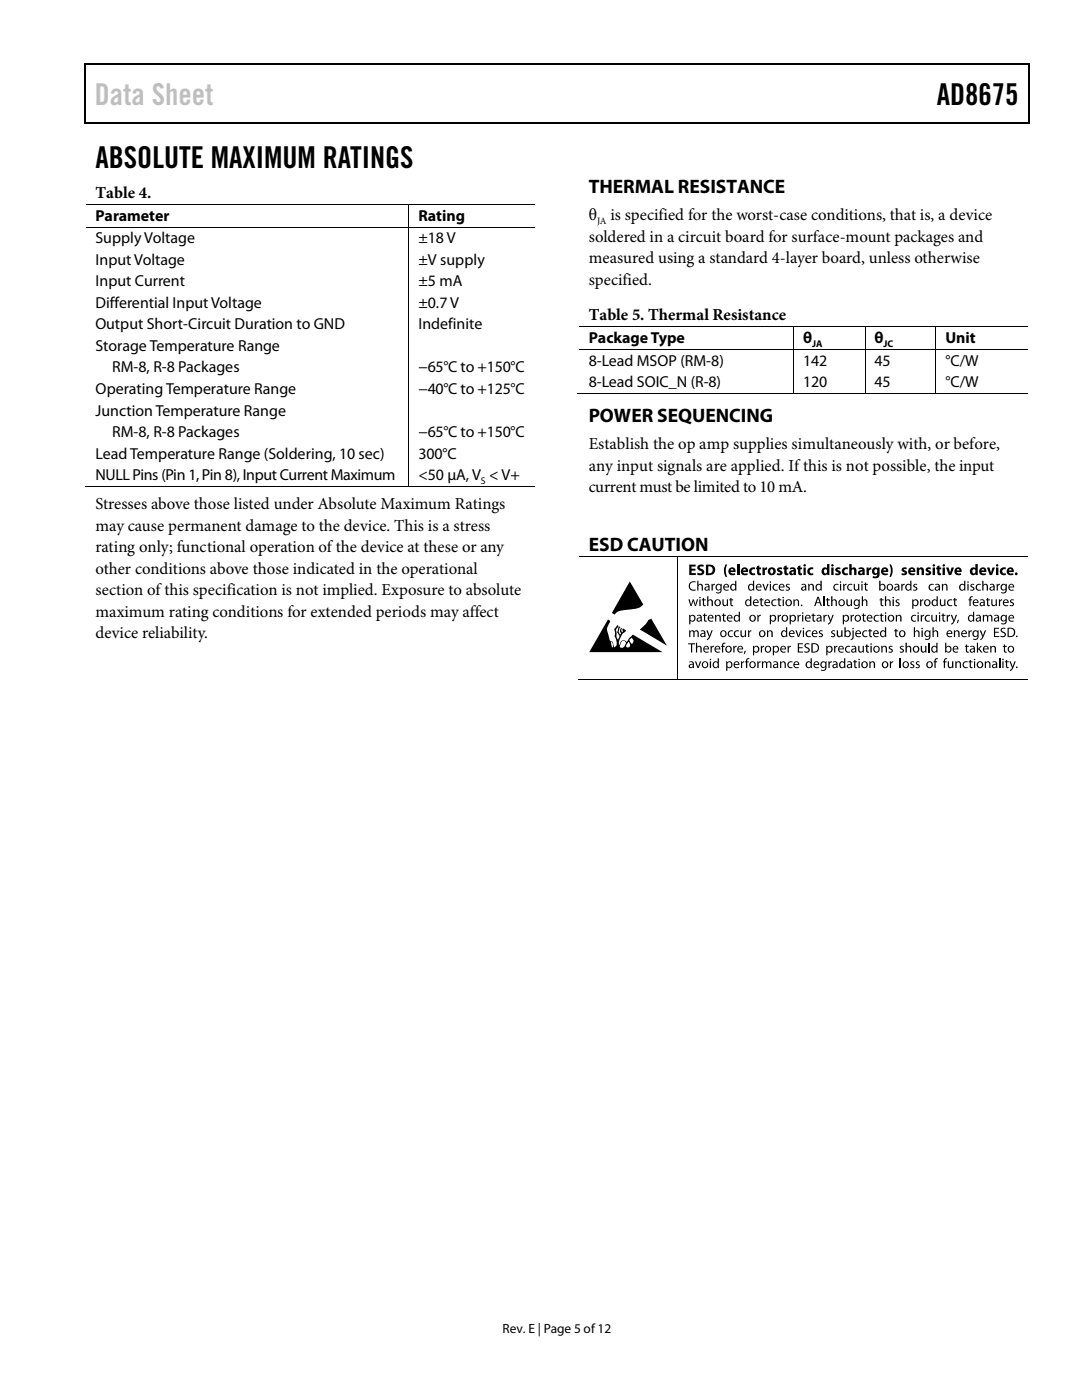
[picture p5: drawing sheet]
<svg xmlns="http://www.w3.org/2000/svg" width="216mm" height="279mm" viewBox="0 0 216 279" stroke-linecap="round" stroke-linejoin="round" font-family="sans-serif">
<defs><g id="words">
<text font-size="6" fill="#c1c1c1" x="18.9" y="20.9">Data Sheet</text>
<g font-size="6">
<text x="186.9" y="20.9">AD8675</text>
<text x="19" y="33.6">ABSOLUTE MAXIMUM RATINGS</text>
</g>
<g font-size="3.9">
<text x="117.5" y="38.5">THERMAL RESISTANCE</text>
<text x="117.5" y="84.2">POWER SEQUENCING</text>
<text x="117.5" y="110">ESD CAUTION</text>
</g>
<g font-size="3.3">
<text x="19" y="39.5">Table 4.</text>
<text x="117.5" y="44">θ</text>
<text x="121.8" y="44">is specified for the worst-case conditions, that is, a device</text>
<text x="117.5" y="48.3">soldered in a circuit board for surface-mount packages and</text>
<text x="117.5" y="52.6">measured using a standard 4-layer board, unless otherwise</text>
<text x="117.5" y="56.8">specified.</text>
<text x="117.5" y="63.9">Table 5. Thermal Resistance</text>
<text x="117.5" y="89.7">Establish the op amp supplies simultaneously with, or before,</text>
<text x="117.5" y="93.9">any input signals are applied. If this is not possible, the input</text>
<text x="19" y="101.6">Stresses above those listed under Absolute Maximum Ratings</text>
<text x="117.5" y="98.2">current must be limited to 10 mA.</text>
<text x="19" y="106">may cause permanent damage to the device. This is a stress</text>
<text x="19" y="110.2">rating only; functional operation of the device at these or any</text>
<text x="19" y="114.5">other conditions above those indicated in the operational</text>
<text x="19" y="118.8">section of this specification is not implied. Exposure to absolute</text>
<text x="19" y="123.1">maximum rating conditions for extended periods may affect</text>
<text x="19" y="127.3">device reliability.</text>
</g>
<g font-size="3.2">
<text x="19" y="44.1">Parameter</text>
<text x="83.5" y="44.1">Rating</text>
<text x="19" y="48.6">Supply Voltage</text>
<text x="19" y="52.9">Input Voltage</text>
<text x="83.5" y="48.6">±18 V</text>
<text x="83.5" y="52.9">±V supply</text>
<text x="19" y="57.2">Input Current</text>
<text x="83.5" y="57.2">±5 mA</text>
<text x="19" y="61.5">Differential Input Voltage</text>
<text x="19" y="65.7">Output Short-Circuit Duration to GND</text>
<text x="83.5" y="61.5">±0.7 V</text>
<text x="83.5" y="65.7">Indefinite</text>
<text x="19" y="70.1">Storage Temperature Range</text>
<text x="117.5" y="68.5">Package Type</text>
<text x="160.2" y="68.5">θ</text>
<text x="174.5" y="68.5">θ</text>
<text x="188.6" y="68.5">Unit</text>
<text x="22.4" y="74.3">RM-8, R-8 Packages</text>
<text x="83.5" y="74.3">−65°C to +150°C</text>
<text x="117.5" y="73">8-Lead MSOP (RM-8)</text>
<text x="117.5" y="77.3">8-Lead SOIC_N (R-8)</text>
<text x="160.2" y="77.3">120</text>
<text x="160.2" y="73">142</text>
<text x="174.5" y="77.3">45</text>
<text x="174.5" y="73">45</text>
<text x="188.6" y="77.3">°C/W</text>
<text x="188.6" y="73">°C/W</text>
<text x="19" y="78.7">Operating Temperature Range</text>
<text x="19" y="82.9">Junction Temperature Range</text>
<text x="83.5" y="78.7">−40°C to +125°C</text>
<text x="22.4" y="87.2">RM-8, R-8 Packages</text>
<text x="83.5" y="87.2">−65°C to +150°C</text>
<text x="19" y="91.5">Lead Temperature Range (Soldering, 10 sec)</text>
<text x="19" y="95.8">NULLPins (Pin 1, Pin 8),Input Current Maximum</text>
<text x="83.5" y="91.5">300°C</text>
<text x="83.5" y="95.8">&lt;50 µA, V &lt; V+</text>
</g>
<text font-size="2.7" x="100.3" y="266">Rev. E | Page 5 of12</text>
<g font-size="1.9">
<text x="119.1" y="44.7">JA</text>
<text x="162.1" y="69.2">JA</text>
<text x="176.3" y="69.2">JC</text>
<text x="96" y="96.6">S</text>
</g>
</g></defs>
<g fill="#000">
<path d="M16.9 12.7h.2v1h-.2zM16.9 12.7h.2v.3h-.2zM82.5 12.7h.3v.3h-.3zM205.1 12.7h.3v1h-.3zM205.1 12.7h.3v.3h-.3zM16.9 24.4h.2v.2h-.2zM82.3 24.4h.2v.2h-.2zM205.1 24.4h.3v.2h-.3zM81.5 40.7h.2v.2h-.2zM81.5 45.3h.2v.1h-.2zM158.2 65.2h.2v.1h-.2zM158.2 69.6h.2v.2h-.2z"/>
<path d="M158.2 78.4h.2v.2h-.2zM172.6 65.2h.1v.1h-.1zM172.6 69.6h.1v.2h-.1zM172.6 78.4h.1v.2h-.1zM186.6 65.2h.2v.1h-.2zM186.6 69.6h.2v.2h-.2zM186.6 78.4h.2v.2h-.2zM81.5 97h.2v.2h-.2zM135.2 111h.1v.1h-.1zM137.5 112.7h1.3v.4h-.8v.4h.8v.4h-.8v.5h.9v.4h-1.4zM137.4 119.6h.2l.3 1.1 .3-1.1h.2l.4 1.1 .3-1.1h.2l-.4 1.3h-.2l-.4-1-.3 1h-.2zM137.7 116.3l.7-.3 .4 .1v.2a.76 .76 0 0 0-1.1 .7 .76 .76 0 0 0 1.1 .6v.2a.97 .97 0 0 1-1.2-.3 .97 .97 0 0 1 .1-1.2z"/>
<path d="M139.1 115.9h.3v.8l.4-.2 .4 .2 .1 1.2h-.3v-1l-.3-.2-.3 .3v.9h-.3zM139.3 112.8l.6-.1 .5 .1-.1 .3h-.6l-.1 .1 .2 .2a.72 .72 0 0 1 .7 .9 .72 .72 0 0 1-1 .5l-.4-.1 .1-.4 .7 .1 .2-.2-.2-.2a.69 .69 0 0 1-.7-.4 .69 .69 0 0 1 .1-.8zM140.3 119.4l.2-.1v.3h.3v.2h-.3v.9l.3 .1-.1 .2h-.3l-.1-.3v-.9h-.3v-.2h.3zM141.1 119h.2v.8l.5-.2 .4 .2 .1 1.1h-.3v-.9l-.3-.2-.3 .3-.1 .8h-.2zM142 116.5h.2v.3l.4-.3v.2l-.2 .1-.2 .2v.9h-.2zM144.8 112.6h.3a2.72 2.72 0 0 0 0 2.5 .71 .71 0 0 1-.6-.8v-.8zM145.7 119.4l.3-.1v.3h.3v.2h-.3v.9l.3 .1v.1l-.4 .1-.2-.3v-.9h-.2zM147.1 112.6h.4v2.2h-.4zM149.7 113.5l.8-.3 .2 .1-.1 .3a.44 .44 0 0 0-.7 .4 .44 .44 0 0 0 .7 .4l.1 .3a.82 .82 0 0 1-1.1-.2 .82 .82 0 0 1 .1-1zM151.1 113l.4-.1v.4h.4v.3h-.4l.1 .8h.3v.4h-.5l-.3-.2v-1h-.2v-.3h.2zM151.8 119.4l.2-.1v.3h.3v.2h-.3v.9l.3 .1v.1l-.2 .1a.35 .35 0 0 1-.3-.5v-.7h-.3v-.2h.3zM152.1 113.3h.4l.1 .2 .2-.2 .3-.1v.5h-.3l-.2 .2v.9h-.5z"/>
<path d="M152.1 116.5h.3l.3 1.1 .4-1.1h.3l-.5 1.4h-.3zM155.2 113.4l.5-.2 .4 .1-.1 .3h-.5v.2a.56 .56 0 0 1 .6 .6 .56 .56 0 0 1-.8 .4l-.3-.1 .1-.3 .4 .1 .2-.1-.5-.3a.43 .43 0 0 1 0-.7zM154.3 116.7l.6-.2 .3 .1v.2a.51 .51 0 0 0-.8 .4 .51 .51 0 0 0 .8 .4v.2a.71 .71 0 0 1-.9-.2 .71 .71 0 0 1 0-.9zM155.3 119.4l.2-.1v.3h.4v.2h-.4l.1 .9 .3 .1-.1 .2h-.3l-.2-.3v-.9h-.2v-.2h.2zM156.9 116.7l.3-.2 .4 .1-.1 .2-.4-.1v.3l.2 .1a.4 .4 0 0 1 .3 .3 .4 .4 0 0 1-.2 .4h-.6v-.2l.5 .1v-.3l-.2-.1a.4 .4 0 0 1-.2-.6zM156.5 113l.5-.1v.4h.3v.3h-.3v.8h.3v.4h-.5l-.2-.2-.1-1h-.2v-.3h.2zM158.3 119.6h.2v.3l.1-.2a.48 .48 0 0 1 .8 .1v1.1h-.2v-.9l-.3-.2-.3 .3v.8h-.3zM159.3 113l.4-.1v.4h.3v.3h-.3v.8h.3v.4h-.5l-.2-.2v-1h-.3v-.3h.3zM161.3 116.5h.2v.3l.1-.2a.49 .49 0 0 1 .7 .1l.1 1.2h-.2l-.1-1-.2-.2-.4 .3v.9h-.2zM161.3 113.5l.8-.3 .2 .1-.1 .3a.45 .45 0 0 0-.6 .4 .45 .45 0 0 0 .6 .4l.1 .3a.82 .82 0 0 1-1-.2 .82 .82 0 0 1 0-1zM164.3 119h.2v1.9h-.2zM165 119.4l.2-.1v.3h.4v.2h-.4l.1 .9 .3 .1v.1l-.4 .1-.2-.3v-.9h-.2v-.2h.2z"/>
<path d="M165.8 119h.3v.8l.4-.2 .4 .2 .1 1.1h-.3v-.9l-.3-.2-.3 .2v.9h-.3zM166.8 113.4l.5-.2 .4 .1-.1 .3h-.4v.2a.56 .56 0 0 1 .6 .6 .56 .56 0 0 1-.9 .4l-.3-.1 .1-.3 .4 .1 .2-.1-.5-.3a.43 .43 0 0 1 0-.7zM166.5 116.7l.5-.2 .3 .1v.2a.51 .51 0 0 0-.8 .4 .51 .51 0 0 0 .8 .4v.2a.7 .7 0 0 1-.9-.2 .7 .7 0 0 1 .1-.9zM168.2 116.5h.2l.1 .3 .4-.3v.2l-.2 .1-.2 .2v.9h-.2zM168.2 113.5l.8-.3 .2 .1-.1 .3a.45 .45 0 0 0-.7 .4 .45 .45 0 0 0 .7 .4l.1 .3a.82 .82 0 0 1-1-.2 .82 .82 0 0 1 0-1zM169.5 112.6h.4v.8a.55 .55 0 0 1 .7-.1 .55 .55 0 0 1 .3 .6v.9h-.5v-1l-.2-.2-.3 .2v1h-.4zM169.2 116.7l.5-.2 .4 .1-.1 .2a.51 .51 0 0 0-.7 .4 .51 .51 0 0 0 .7 .4l.1 .2a.7 .7 0 0 1-1-.2 .7 .7 0 0 1 .1-.9zM170.3 116.5h.3v1l.3 .2 .3-.3v-.9h.3v1.4h-.2v-.3l-.1 .2a.47 .47 0 0 1-.8-.1zM172 119h.2v.8l.4-.2 .4 .2 .1 1.1h-.3v-.9l-.3-.2-.3 .3v.8h-.2zM172.6 116.3l.2-.1v.3h.4v.2h-.4l.1 .9 .2 .1v.2h-.3l-.2-.3v-.9h-.2v-.2h.2zM172.9 113.3h.4v.2l.3-.2 .3-.1v.5h-.3l-.2 .3v.8h-.5zM175.7 119.4l.2-.1v.3h.4v.2h-.4l.1 .9 .3 .1v.1l-.4 .1-.2-.3v-.9h-.2z"/>
<path d="M176.6 119h.2v.8l.4-.2 .4 .2 .1 1.1h-.2l-.1-.9-.2-.2-.4 .2v.9h-.2zM177.5 112.6a.71 .71 0 0 1 .6 .9v.8a.71 .71 0 0 1-.6 .8 2.72 2.72 0 0 0 0-2.5zM179.8 116.5h.3v.3l.4-.3v.2l-.2 .1-.2 .2v.9h-.3zM180.1 113.4l.4-.2 .4 .1v.3h-.5v.2a.53 .53 0 0 1 .6 .5 .53 .53 0 0 1-.7 .5l-.4-.1 .1-.3 .3 .1 .3-.1-.5-.3a.42 .42 0 0 1 0-.7zM182.3 116.7l.4-.2 .3 .1-.1 .2-.4-.1v.3l.2 .1a.41 .41 0 0 1 .3 .3 .41 .41 0 0 1-.2 .4h-.6v-.2l.6 .1v-.3l-.2-.1a.39 .39 0 0 1-.3-.6zM182.9 113.3h.4l.1 .2 .1-.1a.55 .55 0 0 1 .6-.1 .55 .55 0 0 1 .3 .6v.9h-.5v-1l-.2-.2-.3 .2v1h-.5zM184.9 113.4l.4-.2 .4 .1v.3h-.5v.2a.53 .53 0 0 1 .6 .5 .53 .53 0 0 1-.7 .5l-.4-.1 .1-.3 .3 .1 .3-.1-.5-.3a.42 .42 0 0 1 0-.7zM185.5 116.7l.5-.2 .3 .1v.2a.51 .51 0 0 0-.8 .4 .51 .51 0 0 0 .8 .4v.2a.7 .7 0 0 1-.9-.2 .7 .7 0 0 1 .1-.9zM187 113l.5-.1v.4h.3v.3h-.3v.8h.3v.4h-.5l-.2-.2-.1-1h-.2v-.3h.2zM187.9 116.5h.2l.1 .3 .1-.2a.48 .48 0 0 1 .7 .1l.1 1.2h-.3v-1l-.3-.2-.3 .3v.9h-.3zM188.8 113.3h.5l.3 1 .3-1h.5l-.6 1.5h-.5zM190.4 119.4l.2-.1v.3h.4v.2h-.4l.1 .9 .2 .1 .1 .1-.3 .1a.35 .35 0 0 1-.3-.5v-.7h-.2v-.2h.2z"/>
<path d="M193.7 116.7l.4-.2 .3 .1-.1 .2-.4-.1v.3l.2 .1a.41 .41 0 0 1 .3 .3 .41 .41 0 0 1-.2 .4h-.6v-.2l.6 .1v-.3l-.2-.1a.39 .39 0 0 1-.3-.6zM194.9 116.7l.5-.2 .3 .1v.2a.51 .51 0 0 0-.8 .4 .51 .51 0 0 0 .8 .4v.2a.71 .71 0 0 1-.9-.2 .71 .71 0 0 1 .1-.9zM196 115.9h.2v.8l.5-.2 .4 .2v1.2h-.2v-1l-.3-.2-.4 .3v.9h-.2zM197 119.4l.2-.1v.3h.3v.2h-.3v.9l.3 .1v.1l-.4 .1-.1-.3v-.9h-.3v-.2h.3zM196.9 113.3h.5l.3 1 .3-1h.5l-.6 1.5h-.4zM198.8 116.5h.3v.3l.4-.3v.2l-.4 .3v.9h-.2zM199.7 113.5l.3-.2 .6-.1 .1 .1v.3a.44 .44 0 0 0-.7 .4 .44 .44 0 0 0 .7 .4v.3a.82 .82 0 0 1-1-.2 .82 .82 0 0 1 0-1zM125.7 116.1l2.7 4.6-.3 .2a3.7 3.7 0 0 1-2.7 .8h-.6a2.23 2.23 0 0 0-2.2 1l-.5-.4zM129.3 123.8l.6-.4 3.2 5.4-5.4-3.2 1.1-1zM135.2 135.5h.1v.1h-.1zM137.5 125.8h.2v.2l.3-.2h.3l.2 .2 .3-.2h.4l.2 .6v.7h-.2v-.9l-.3-.2-.3 .3v.8h-.2l-.1-1-.2-.1-.3 .2v.9h-.3zM137.3 128.4h1.4v.2h-.6v1.6h-.2v-1.6h-.6z"/>
<path d="M138.9 128.3h.2v.8l.4-.2 .4 .2 .1 1.1h-.2l-.1-.9-.2-.2-.4 .3v.8h-.2zM138.7 132h.2l.4 1.1 .4-1.1h.2l-.5 1.3h-.2zM140.5 122.5l.2-.1v.3h.3v.2h-.3v.9l.3 .1-.1 .2h-.2l-.2-.3v-.9h-.2v-.2h.2zM140.9 125.8h.3l.4 1.1 .4-1.1h.2l-.7 1.6-.4 .4-.1-.3 .5-.4zM141.8 128.9h.2v.3l.4-.3v.2h-.2l-.2 .3v.8h-.2zM142.7 122.7h.2v.2l.1-.1a.49 .49 0 0 1 .7 .1l.1 1.1h-.2l-.1-.9-.2-.2-.4 .2v.9h-.2zM144.2 128.4l.6-.1-.1 .2h-.3l-.1 .1v.3h.3v.2h-.3v1.1h-.2v-1.1h-.2v-.2h.2zM144.3 122.5l.2-.1v.3h.3v.2h-.3v.9l.3 .1v.1l-.2 .1a.35 .35 0 0 1-.3-.5v-.7h-.3v-.2h.3zM144.1 119.6h.3v1l.3 .2 .3-.2v-1h.3v1.3h-.2v-.2l-.1 .1a.47 .47 0 0 1-.8 0zM145.4 126l.5-.2h.4l-.1 .2a.51 .51 0 0 0-.8 .5 .51 .51 0 0 0 .8 .4v.2a.7 .7 0 0 1-.9-.2 .7 .7 0 0 1 .1-.9zM146.3 128.9h.2v.3l.5-.3v.2l-.4 .3v.8h-.3zM146.6 126l.5-.2h.4l-.1 .2a.51 .51 0 0 0-.7 .5 .51 .51 0 0 0 .7 .4l.1 .2a.71 .71 0 0 1-1-.2 .71 .71 0 0 1 .1-.9z"/>
<path d="M147.8 132h.2l.1 .3 .4-.3v.2h-.2l-.2 .3v.8h-.2zM148.5 129.9h.3l-.2 .6-.2 .1zM149 131.5l.5-.1v.2h-.3l-.1 .1v.3h.3v.2h-.3v1.1h-.3v-1.1h-.1v-.2h.1zM147.7 125.8h.3v1l.3 .2 .3-.3v-.9h.3v1.3h-.2v-.2l-.1 .1a.47 .47 0 0 1-.8-.1zM149.3 125.8h.2v.3l.4-.3v.2l-.2 .1-.2 .2v.8h-.2zM151.1 132h.2v.3l.2-.3h.3v.2h-.3l-.1 .3v.8h-.3zM151.1 122.7h.2v.3l.5-.3v.2l-.2 .1-.2 .3v.7h-.3zM151.8 128.9h.2v.3l.5-.3v.2l-.4 .3v.8h-.3zM152 132h.2v.2l.3-.2h.3l.2 .2 .3-.2h.4l.2 .5v.8h-.2v-1l-.3-.1-.3 .2v.9h-.2l-.1-1-.2-.1-.3 .3v.8h-.3zM153 125.8h.2l.1 .2 .1-.1a.5 .5 0 0 1 .7 .1l.1 1.1h-.3v-.9l-.3-.2-.3 .3v.8h-.3zM154.1 119.8l.5-.2 .3 .1v.2a.51 .51 0 0 0-.8 .4 .51 .51 0 0 0 .8 .4v.2a.7 .7 0 0 1-.9-.2 .7 .7 0 0 1 .1-.9zM155.2 122.7h.2v.3l.2-.3h.2v.2l-.2 .1-.2 .3v.7h-.2z"/>
<path d="M155.7 132h.2v.2l.1-.1a.49 .49 0 0 1 .7 .1l.1 1.1h-.2l-.1-.9-.3-.2-.3 .2v.9h-.2zM157.1 128.9h.3v.3l.4-.3v.2h-.2l-.2 .3v.8h-.2zM157.3 132.2l.5-.2h.4l-.1 .2a.51 .51 0 0 0-.8 .5 .51 .51 0 0 0 .8 .4v.2a.7 .7 0 0 1-.9-.2 .7 .7 0 0 1 .1-.9zM158.7 125.8h.3l.3 1.1 .4-1.1h.3l-.6 1.3h-.2zM159.1 122.7h.2l.1 .3 .4-.3v.2l-.2 .1-.2 .2v.8h-.3zM159.8 120.7h.3v.2h-.3zM159.2 128.4h1v.2h-.8v.6h.8v.2h-.8v.6h.8v.2h-1zM160.6 128.6a.8 .8 0 0 1 .9-.2l-.1 .2h-.5a.27 .27 0 0 0-.2 .2 .27 .27 0 0 0 .2 .3 .64 .64 0 0 1 .6 .9 .64 .64 0 0 1-1 .1v-.2a.39 .39 0 0 0 .7 .1 .39 .39 0 0 0-.2-.6 .54 .54 0 0 1-.4-.8zM160.9 126l.6-.2h.3l-.1 .2a.51 .51 0 0 0-.7 .5 .51 .51 0 0 0 .7 .4l.1 .2a.7 .7 0 0 1-.9-.2 .7 .7 0 0 1 0-.9zM162.1 122.5l.3-.1v.3h.3v.2h-.3v.9l.3 .1-.1 .2h-.3l-.1-.3-.1-.9h-.2v-.2h.2zM163.4 126l.4-.2 .4 .1-.1 .1h-.4v.3l.2 .1a.4 .4 0 0 1 .3 .3 .4 .4 0 0 1-.2 .4h-.7l.1-.2h.5v-.2l-.2-.1a.4 .4 0 0 1-.3-.6zM164.3 122.7h.2v.3l.5-.3v.2l-.3 .1-.1 .2v.8h-.3z"/>
<path d="M165.3 132h.2v.3l.2-.3h.3v.2h-.3l-.2 .4v.7h-.2zM165.1 122.7h.3l.4 1.1 .3-1.1h.3l-.7 1.6-.5 .4v-.3a.45 .45 0 0 0 .4-.5zM165.9 126l.4-.2 .3 .1v.1h-.5v.3l.2 .1a.41 .41 0 0 1 .4 .3 .41 .41 0 0 1-.3 .4h-.6l.1-.2h.5v-.2l-.2-.1a.4 .4 0 0 1-.3-.6zM166.4 128.9h.2l.1 .3 .4-.3v.2h-.2l-.2 .3v.8h-.3zM167 125.8h.2v1l.3 .2 .3-.3v-.9h.3v1.3h-.2v-.2l-.1 .1a.47 .47 0 0 1-.8-.1zM168.8 129.1l.5-.2h.4l-.1 .2a.51 .51 0 0 0-.8 .5 .51 .51 0 0 0 .8 .4l.1 .2a.71 .71 0 0 1-1-.2 .71 .71 0 0 1 .1-.9zM169.7 122.7h.2l.1 .3 .4-.3v.2l-.2 .1-.2 .2v.8h-.3zM168.9 119.6h.2l.1 1 .2 .2 .4-.3v-.9h.2v1.3h-.2v-.2l-.1 .1a.47 .47 0 0 1-.7 0zM170.5 131.7h.2v.3h.3v.2h-.3v.9h.3l-.1 .2h-.2l-.2-.2v-.9h-.3v-.2h.3zM171.3 128.9h.2v1l.3 .2 .3-.3v-.9h.3v1.3h-.2v-.2l-.1 .1a.47 .47 0 0 1-.8-.1zM172.2 122.5l.2-.1v.3h.4v.2h-.4l.1 .9 .2 .1 .1 .1-.3 .1a.35 .35 0 0 1-.3-.5v-.7h-.2v-.2h.2zM172.2 126l.5-.2h.4l-.1 .2a.51 .51 0 0 0-.7 .5 .51 .51 0 0 0 .7 .4l.1 .2a.71 .71 0 0 1-.9-.2 .71 .71 0 0 1 0-.9z"/>
<path d="M172.8 128.7l.3-.1v.3h.3v.2h-.3v.9l.3 .1v.1h-.4l-.1-.2-.1-.9h-.2zM173.4 132h.3v.2l.1-.1a.5 .5 0 0 1 .7 .1l.1 1.1h-.2l-.1-.9-.2-.2-.4 .3v.8h-.2zM173.4 125.6l.3-.1v.3h.3v.2h-.3v.9l.3 .1-.1 .2-.3-.1-.1-.2-.1-.9h-.2v-.2h.2zM174.5 122.9l.5-.2 .4 .1-.1 .1a.51 .51 0 0 0-.8 .5 .51 .51 0 0 0 .8 .4v.2a.7 .7 0 0 1-.9-.2 .7 .7 0 0 1 .1-.9zM175.8 128.9h.3v.2l.1-.1a.48 .48 0 0 1 .7 .1l.1 1.1h-.3v-.9l-.3-.2-.3 .3v.8h-.2zM175.7 122.5l.3-.1v.3h.3v.2h-.3v.9l.3 .1-.1 .2h-.3l-.2-.3v-.9h-.2v-.2h.2zM177.4 129.1l.4-.2 .3 .1v.1h-.5v.3l.2 .1a.4 .4 0 0 1 .4 .3 .4 .4 0 0 1-.3 .4h-.6v-.2l.4 .1 .2-.2-.5-.5zM177.6 132h.2v.3l.4-.3v.2h-.2l-.2 .3v.8h-.2zM178.8 119.8l.4-.2 .3 .1-.1 .2-.4-.1v.3l.2 .1a.41 .41 0 0 1 .3 .3 .41 .41 0 0 1-.2 .4h-.6v-.2h.5v-.2l-.2-.1a.4 .4 0 0 1-.2-.6zM178.7 122.7h.2l.1 .2 .1-.1a.5 .5 0 0 1 .7 .1l.1 1.1h-.3v-.9l-.3-.2-.3 .3v.8h-.3zM178.6 125.6l.3-.1v.3h.3v.2h-.3v.9l.3 .1-.1 .2-.3-.1-.1-.2-.1-.9h-.2v-.2h.2zM179.5 131.4h.3v1.9h-.3z"/>
<path d="M179.6 129.1l.4-.2 .3 .1v.1h-.5v.3l.2 .1a.4 .4 0 0 1 .4 .3 .4 .4 0 0 1-.2 .4h-.7l.1-.2 .3 .1 .2-.2-.5-.5zM180.7 128.3h.2v.8l.5-.2 .3 .2 .1 1.1h-.2v-.9l-.3-.2-.4 .2v.9h-.2zM181.7 132.2l.4-.2 .3 .1v.1h-.5v.3h.2a.4 .4 0 0 1 .4 .4 .4 .4 0 0 1-.3 .4h-.6l.1-.2h.5v-.3l-.2-.1a.4 .4 0 0 1-.3-.5zM182.3 125.2h.3v.8l.4-.2 .4 .2 .1 1.1h-.3v-.9l-.3-.2-.3 .2v.9h-.3zM182.8 132.2l.4-.2 .3 .1-.1 .1h-.4v.3h.2a.41 .41 0 0 1 .3 .4 .41 .41 0 0 1-.2 .4h-.6l.1-.2h.5v-.3l-.2-.1a.4 .4 0 0 1-.3-.5zM182 122.9l.5-.2 .3 .1v.1a.51 .51 0 0 0-.8 .5 .51 .51 0 0 0 .8 .4v.2a.7 .7 0 0 1-.9-.2 .7 .7 0 0 1 .1-.9zM183.6 119.6h.2v.3l.4-.3v.2l-.2 .1-.2 .3v.7h-.2zM183.7 122.7h.2l.1 .3 .2-.3h.2v.2l-.2 .1-.2 .2v.8h-.3zM183.7 128.9h.3v1l.3 .2 .3-.3v-.9h.3v1.3h-.3v-.2l-.1 .1a.47 .47 0 0 1-.7-.1zM185.3 128.3h.2v1.9h-.2zM184.7 122.9l.5-.2 .4 .1-.1 .1a.51 .51 0 0 0-.7 .5 .51 .51 0 0 0 .7 .4l.1 .2a.7 .7 0 0 1-1-.2 .7 .7 0 0 1 .1-.9zM186.1 125.2h.2v.8l.4-.2 .4 .2 .1 1.1h-.2l-.1-.9-.2-.2-.4 .3v.8h-.2z"/>
<path d="M186.6 131.5l.5-.1v.2h-.3l-.1 .1v.3h.3v.2h-.3v1.1h-.2v-1.1h-.2v-.2h.2zM185.8 122.7h.3v1l.3 .2 .3-.2v-1h.3v1.3h-.2l-.1-.2-.1 .1a.47 .47 0 0 1-.7 0zM188.1 122.5l.2-.1v.3h.3v.2h-.3v.9l.3 .1v.1l-.3 .1-.2-.3v-.9h-.2zM188.5 131.5l.5-.1v.2h-.3l-.1 .1v.3h.3v.2h-.3v1.1h-.3v-1.1h-.2v-.2h.2zM187.5 119.6h.3v1l.3 .2 .3-.3v-.9h.3v1.3h-.3v-.2l-.1 .1a.46 .46 0 0 1-.7 0zM188.9 122.7h.2v.3l.5-.3v.2l-.3 .1-.1 .2v.8h-.3zM189.7 122.7h.3l.4 1.1 .3-1.1h.3l-.7 1.6-.5 .4v-.3a.45 .45 0 0 0 .4-.5zM189.2 119.8l.5-.2 .3 .1-.1 .2a.51 .51 0 0 0-.7 .4 .51 .51 0 0 0 .8 .4v.2a.71 .71 0 0 1-.9-.2 .71 .71 0 0 1 .1-.9zM189.1 132h.2l.1 .9 .2 .2 .4-.2v-.9h.2v1.3h-.2v-.2l-.1 .1a.46 .46 0 0 1-.7-.1zM190.3 125.8h.2l.1 .2 .1-.1a.49 .49 0 0 1 .7 .1l.1 1.1h-.3v-.9l-.3-.2-.3 .3v.8h-.3zM190.6 132h.2l.1 .2v-.1a.48 .48 0 0 1 .8 .1l.1 1.1h-.3v-.9l-.3-.2-.3 .2v.9h-.3zM191.1 123.7h.2l-.2 .7h-.2z"/>
<path d="M192.7 128.7l.3-.1v.3h.3v.2h-.3v.9l.3 .1v.1h-.4l-.2-.2v-.9h-.2zM192.3 132.2l.5-.2h.3v.2a.51 .51 0 0 0-.8 .5 .51 .51 0 0 0 .8 .4v.2a.71 .71 0 0 1-.9-.2 .71 .71 0 0 1 .1-.9zM193.2 125.8h.2l.1 .3 .4-.3v.2l-.2 .1-.2 .2v.8h-.3zM193.6 119.1l.5-.1v.2h-.3l-.1 .2v.2h.3v.2h-.3v1.1h-.3v-1.1h-.2v-.2h.2zM193.5 131.7h.2v.3h.4v.2h-.4l.1 .9h.2l.1 .2-.3 .1a.35 .35 0 0 1-.3-.5v-.7h-.2v-.2h.2zM194.9 128.3h.3v1.2l.5-.6h.3l-.6 .6 .6 .7h-.3l-.4-.6-.1 .1v.5h-.3zM195.5 125.8h.3l.3 1.1 .4-1.1h.3l-.6 1.4-.6 .6v-.3l.4-.4zM196.1 122.7h.2v.2l.3-.2h.3l.2 .2 .3-.2h.4l.2 .6v.7h-.2v-.9l-.3-.2-.3 .3v.8h-.2l-.1-.9-.2-.2-.3 .3-.1 .8h-.2zM196.5 132h.2v.2l.1-.1a.48 .48 0 0 1 .8 .1v1.1h-.2v-.9l-.3-.2-.3 .2-.1 .9h-.2zM197.6 128.9h.2v.2l.1-.1a.5 .5 0 0 1 .8 .1v1.1h-.2v-.9l-.3-.2-.4 .3v.8h-.2zM197.8 119.6h.2l.1 1 .2 .2 .4-.3v-.9h.2v1.3h-.2v-.2l-.1 .1a.47 .47 0 0 1-.7 0zM198.3 125.3h1v.2h-.7v.6h.7v.2h-.7v.6h.8v.2h-1.1z"/>
<path d="M199.3 119.6h.2v.3l.5-.3v.2l-.3 .1-.1 .3v.7h-.3zM199.4 131.4h.2v1.9h-.2zM199.7 125.5a.77 .77 0 0 1 .9-.1v.1h-.4l-.3 .1 .1 .4a.64 .64 0 0 1 .7 .9 .64 .64 0 0 1-1.1 .1l.1-.1a.39 .39 0 0 0 .6 0 .39 .39 0 0 0-.2-.6 .53 .53 0 0 1-.4-.8zM200.3 128.7l.2-.1v.3h.4v.2h-.4l.1 .9 .3 .1-.1 .2-.3-.1-.2-.2v-.9h-.2v-.2h.2zM200.7 131.7h.3v.3h.3v.2h-.3v.9h.3v.2h-.4l-.2-.2v-.9h-.2v-.2h.2zM201.6 119.8l.4-.2 .3 .1v.2l-.5-.1v.3l.2 .1a.4 .4 0 0 1 .3 .3 .4 .4 0 0 1-.2 .4h-.6v-.2l.4 .1 .2-.2-.5-.5zM201.4 132h.3l.4 1.1 .3-1.1h.3l-.5 1.3-.6 .6-.1-.2 .4-.4zM202.8 126.9h.2v.2h-.2zM202.8 133.1h.2v.2h-.2z"/>
<path d="M139.5 119.3a.15 .15 0 0 1 .3 0 .15 .15 0 0 1-.3 0zM139.5 119.6h.3v1.3h-.3z"/>
<path d="M140.9 112.7a1.51 1.51 0 0 1 1.8 .6 1.24 1.24 0 0 1-1.7 1.5h-.1zM141.3 113v1.4a.71 .71 0 0 0 .9-.7 .71 .71 0 0 0-.9-.7z"/>
<path d="M140.6 116.6h.2a.57 .57 0 0 1 .8 .4v.9h-.2v-.2a.43 .43 0 0 1-.7 .1 .43 .43 0 0 1 .1-.7l.5-.1v-.1a.41 .41 0 0 0-.6-.1zM140.9 117.3v.4h.3l.1-.2v-.3z"/>
<path d="M143 116.7a.52 .52 0 0 1 .8 0v-.2h.2v.4a1.65 1.65 0 0 1-.2 1.4l-.5 .1-.4-.1v-.2l.2 .1a.47 .47 0 0 0 .5-.1 .47 .47 0 0 0 .2-.5 .63 .63 0 0 1-1 0 .63 .63 0 0 1 .2-.9zM143.2 116.8a.49 .49 0 0 0-.2 .5 .49 .49 0 0 0 .5 .4 .48 .48 0 0 0 .3-.6 .48 .48 0 0 0-.6-.3z"/>
<path d="M144.5 116.7a.57 .57 0 0 1 .7-.1 .57 .57 0 0 1 .3 .6h-1l.3 .5 .6-.1v.2a.73 .73 0 0 1-.9-.1 .73 .73 0 0 1 0-1zM144.7 116.7l-.2 .4h.7l-.1-.4z"/>
<path d="M145.5 113.5a.72 .72 0 0 1 .9-.2 .72 .72 0 0 1 .4 .9h-1a.54 .54 0 0 0 .8 .2l.1 .3a.86 .86 0 0 1-1.1-.1 .86 .86 0 0 1-.1-1.1zM145.9 113.6l-.1 .2h.5l-.1-.2z"/>
<path d="M145.9 116.7l.4-.2 .4 .2v-.8h.2l.1 2h-.3v-.3a.61 .61 0 0 1-.8 .2 .61 .61 0 0 1-.2-.9zM146.1 116.8a.5 .5 0 0 0-.2 .6 .5 .5 0 0 0 .6 .3l.1-.1a.49 .49 0 0 0 .1-.6 .49 .49 0 0 0-.6-.2z"/>
<path d="M148 113.5a.72 .72 0 0 1 .9-.2 .72 .72 0 0 1 .4 .9h-1l.2 .2h.6l.1 .3a.86 .86 0 0 1-1.1-.1 .86 .86 0 0 1-.1-1.1zM148.4 113.6l-.1 .2h.5l-.1-.2z"/>
<path d="M148.8 119.8l.5-.2 .4 .2v-.8h.2v1.9h-.2v-.2a.61 .61 0 0 1-.9 .2 .61 .61 0 0 1-.1-.9zM149.1 119.9a.5 .5 0 0 0-.2 .6 .5 .5 0 0 0 .6 .3 .5 .5 0 0 0 .2-.6 .5 .5 0 0 0-.6-.3z"/>
<path d="M149.4 116.7l.4-.2 .4 .2v-.8h.3v2h-.2v-.3a.61 .61 0 0 1-.9 .2 .61 .61 0 0 1-.1-.9zM149.7 116.8a.5 .5 0 0 0-.2 .6 .5 .5 0 0 0 .5 .3 .5 .5 0 0 0 .2-.6 .5 .5 0 0 0-.5-.3z"/>
<path d="M151 116.7a.57 .57 0 0 1 .7-.1 .57 .57 0 0 1 .3 .6h-1l.3 .5 .6-.1v.2a.73 .73 0 0 1-.9-.1 .73 .73 0 0 1 0-1zM151.2 116.7l-.2 .4h.7l-.1-.4z"/>
<path d="M153.6 116.1h.2v.2h-.2zM153.6 116.5h.2v1.4h-.2z"/>
<path d="M153.2 114a.81 .81 0 0 1 1.6 0 .81 .81 0 0 1-1.6 0zM153.8 113.6l-.1 .2a.47 .47 0 0 0 .3 .7 .43 .43 0 0 0 .3-.5 .43 .43 0 0 0-.5-.4z"/>
<path d="M155.5 116.7a.57 .57 0 0 1 .8-.1 .57 .57 0 0 1 .2 .6h-.9l.2 .5 .6-.1 .1 .2a.73 .73 0 0 1-1-.1 .73 .73 0 0 1 0-1zM155.8 116.7l-.2 .4h.7l-.1-.4z"/>
<path d="M156.1 119.3a.15 .15 0 0 1 .3 0 .15 .15 0 0 1-.3 0zM156.2 119.6h.2v1.3h-.2z"/>
<path d="M157.6 113.4l.3-.2a.65 .65 0 0 1 .9 .7l.1 .9h-.5v-.2a.5 .5 0 0 1-.7 .1 .5 .5 0 0 1 0-.8l.6-.2-.2-.2-.4 .2zM158 114.2l-.1 .1 .2 .2 .3-.2v-.2z"/>
<path d="M160.4 112.7h.3v.3h-.3zM160.3 113.3h.5v1.5h-.5z"/>
<path d="M159.9 116.6l.5-.1 .4 .3 .1 1.1h-.2v-.2a.43 .43 0 0 1-.7 .1 .43 .43 0 0 1 0-.7l.7-.1-.1-.1a.42 .42 0 0 0-.6-.1zM160.2 117.3v.4l.4-.1 .1-.4z"/>
<path d="M162.9 116.7l.4-.2 .4 .2v-.8h.3v2h-.2l-.1-.3a.61 .61 0 0 1-.8 .2 .61 .61 0 0 1-.1-.9zM163.1 116.8a.5 .5 0 0 0-.1 .6 .5 .5 0 0 0 .5 .3 .5 .5 0 0 0 .2-.6 .5 .5 0 0 0-.6-.3z"/>
<path d="M164.1 113.4l.5-.2 .4 .2v-.8h.5v2.2h-.4v-.2a.69 .69 0 0 1-1 .1 .69 .69 0 0 1-.1-1zM164.5 113.6a.41 .41 0 0 0-.1 .6 .41 .41 0 0 0 .5 .2 .42 .42 0 0 0 .1-.5 .42 .42 0 0 0-.5-.3z"/>
<path d="M165.9 112.7h.4v.3h-.4zM165.9 113.3h.4v1.5h-.4z"/>
<path d="M167.6 116.2a.15 .15 0 0 1 .3 0 .15 .15 0 0 1-.3 0zM167.6 116.5h.2v1.4h-.2z"/>
<path d="M171.9 116.1h.2v.2h-.2zM171.9 116.5h.2v1.4h-.2z"/>
<path d="M171.3 113.4l.3-.2a.66 .66 0 0 1 .9 .7l.1 .9h-.5v-.2a.52 .52 0 0 1-.9-.1 .52 .52 0 0 1 .5-.7l.3-.1-.2-.2-.4 .2zM171.7 114.2v.2l.1 .1 .3-.2v-.2z"/>
<path d="M175.4 115.9h.3v.8a.61 .61 0 0 1 .8-.1 .61 .61 0 0 1 .1 .9 .55 .55 0 0 1-.4 .4 .55 .55 0 0 1-.6-.3v.3h-.2zM175.8 116.8a.49 .49 0 0 0-.1 .6 .49 .49 0 0 0 .6 .2 .5 .5 0 0 0 .2-.6 .5 .5 0 0 0-.6-.3z"/>
<path d="M174.2 113.4a.58 .58 0 0 1 .9 0v-.1h.4v.4a1.73 1.73 0 0 1-.2 1.5l-.6 .2-.6-.1 .1-.4 .3 .1a.41 .41 0 0 0 .4 0 .41 .41 0 0 0 .1-.4 .67 .67 0 0 1-.9 0 .67 .67 0 0 1-.1-.9zM174.6 113.6l-.1 .2a.44 .44 0 0 0 .3 .6 .4 .4 0 0 0 .3-.4 .4 .4 0 0 0-.5-.4z"/>
<path d="M176 113.5a.71 .71 0 0 1 .9-.2 .71 .71 0 0 1 .3 .9h-1a.54 .54 0 0 0 .9 .2l.1 .3a.86 .86 0 0 1-1.2-.1 .86 .86 0 0 1 0-1.1zM176.4 113.6l-.2 .2h.6l-.1-.2z"/>
<path d="M176.9 117.2a.68 .68 0 0 1 1.3 0 .68 .68 0 0 1-1.3 0zM177.3 116.8a.5 .5 0 0 0-.1 .6 .5 .5 0 0 0 .6 .2 .5 .5 0 0 0 .2-.6 .5 .5 0 0 0-.7-.2z"/>
<path d="M178.1 119.3a.15 .15 0 0 1 .3 0 .15 .15 0 0 1-.3 0zM178.1 119.6h.3v1.3h-.3z"/>
<path d="M178.5 116.6l.4-.1 .5 .3 .1 1.1h-.2l-.1-.2a.43 .43 0 0 1-.6 .1 .43 .43 0 0 1 0-.7l.6-.1v-.1a.4 .4 0 0 0-.6-.1zM178.7 117.3v.4h.3l.2-.2v-.3z"/>
<path d="M181.4 113.5a.71 .71 0 0 1 .9-.2 .71 .71 0 0 1 .3 .9h-.9a.54 .54 0 0 0 .8 .2l.1 .3a.86 .86 0 0 1-1.1-.1 .86 .86 0 0 1-.1-1.1zM181.8 113.6l-.1 .2h.5l-.1-.2z"/>
<path d="M180.8 116.7l.4-.2 .4 .2v-.8h.3v2h-.2v-.3a.61 .61 0 0 1-.9 .2 .61 .61 0 0 1-.1-.9zM181.1 116.8a.5 .5 0 0 0-.2 .6 .5 .5 0 0 0 .5 .3 .5 .5 0 0 0 .2-.6 .5 .5 0 0 0-.5-.3z"/>
<path d="M186.2 112.7h.3v.3h-.3zM186.1 113.3h.5v1.5h-.5z"/>
<path d="M186.1 119.8l.4-.2 .4 .2v-.8h.2v1.9h-.2v-.2a.61 .61 0 0 1-.8 .2 .61 .61 0 0 1-.2-.9zM186.3 119.9a.5 .5 0 0 0-.2 .6 .5 .5 0 0 0 .6 .3l.1-.1a.49 .49 0 0 0 .1-.6 .49 .49 0 0 0-.6-.2z"/>
<path d="M186.6 116.6l.4-.1 .5 .3 .1 1.1h-.3v-.2a.43 .43 0 0 1-.6 .1 .43 .43 0 0 1 0-.7l.6-.1v-.1a.41 .41 0 0 0-.6-.1zM186.8 117.3v.4l.4-.1 .1-.1v-.3z"/>
<path d="M188.1 112.7h.4v.3h-.4zM188.1 113.3h.4v1.5h-.4z"/>
<path d="M190.6 113.5a.72 .72 0 0 1 .9-.2 .72 .72 0 0 1 .4 .9h-1a.54 .54 0 0 0 .8 .2l.1 .3a.86 .86 0 0 1-1.1-.1 .86 .86 0 0 1-.1-1.1zM191 113.6l-.1 .2h.6l-.2-.2z"/>
<path d="M191.6 116.7l.4-.2 .4 .2v-.8h.2v2h-.2v-.3a.61 .61 0 0 1-.8 .2 .61 .61 0 0 1-.2-.9zM191.8 116.8a.5 .5 0 0 0-.2 .6 .5 .5 0 0 0 .6 .3 .5 .5 0 0 0 .2-.6 .5 .5 0 0 0-.6-.3z"/>
<path d="M193 116.1h.3v.2h-.3zM193 116.5h.3v1.4h-.3z"/>
<path d="M193.7 113.4l.5-.2 .4 .2v-.8h.5v2.2h-.4v-.2a.69 .69 0 0 1-1 0 .69 .69 0 0 1-.1-.9zM194.2 113.6l-.1 .2a.43 .43 0 0 0 .2 .6 .41 .41 0 0 0 .3-.4 .41 .41 0 0 0-.4-.4z"/>
<path d="M195.6 113.5a.71 .71 0 0 1 .9-.2 .71 .71 0 0 1 .3 .9h-1a.54 .54 0 0 0 .9 .2v.3a.86 .86 0 0 1-1.1-.1 .86 .86 0 0 1 0-1.1zM196 113.6l-.2 .2h.6l-.1-.2z"/>
<path d="M197.5 116.6l.5-.1 .4 .3 .1 1.1h-.2l-.1-.2a.43 .43 0 0 1-.6 .1 .43 .43 0 0 1 0-.7l.6-.1v-.1a.41 .41 0 0 0-.6-.1zM197.8 117.3l-.1 .4 .4-.1 .1-.1v-.3z"/>
<path d="M198.8 112.7h.4v.3h-.4zM198.7 113.3h.5v1.5h-.5z"/>
<path d="M199.8 116.7a.51 .51 0 0 1 .9 0v-.2h.2v.4a1.65 1.65 0 0 1-.2 1.4l-.5 .1-.4-.1v-.2l.6 .1 .2-.6a.63 .63 0 0 1-.9 0 .63 .63 0 0 1 .1-.9zM200.1 116.8a.49 .49 0 0 0-.2 .5 .49 .49 0 0 0 .5 .4 .49 .49 0 0 0 .2-.6 .49 .49 0 0 0-.5-.3z"/>
<path d="M201.1 113.5a.72 .72 0 0 1 .9-.2 .72 .72 0 0 1 .3 .9h-1l.2 .2h.7v.3a.86 .86 0 0 1-1.1-.1 .86 .86 0 0 1 0-1.1zM201.4 113.6l-.1 .2h.6l-.1-.2z"/>
<path d="M201.4 116.7a.57 .57 0 0 1 .7-.1 .57 .57 0 0 1 .3 .6h-1l.3 .5 .6-.1v.2a.73 .73 0 0 1-1-.1 .73 .73 0 0 1 .1-1zM201.6 116.7l-.2 .4h.7l-.1-.4z"/>
<path d="M121.3 123.6l-3.7 6.5h14.6l-5.9-3.4-.7 .6-.5 .8-.2-.1a.71 .71 0 0 0-.8-.2 .71 .71 0 0 0-.4 .7l-.1 .3a2.84 2.84 0 0 1 1.2-2.8l.1-.2-.6-.4v.7l-.2 .1-.1-.3v-.6l-.2 .3-.1 .4 .2 .4-.1 .3-.2-.2a.65 .65 0 0 1 0-.9l.2-.4-.2-.2-.5 1.1 .2 .3a.71 .71 0 0 1-.1 1.2l-.1-.3-.1-1a.8 .8 0 0 1 .3-1.1l.1-.3-.3-.1-.6 .7 .2 .8-.1 .7 .4 .8a1.02 1.02 0 0 1-.5 1.4l-.3-1.2a.79 .79 0 0 1-.7-.9l-.1-.4a2.11 2.11 0 0 1 .3-2.5 .42 .42 0 0 0-.4-.6zM121.9 128.1h.2l.2 .4v.6l-.1 .2zM124.2 127.9a.58 .58 0 0 1 .7 .3 .58 .58 0 0 1-.3 .7 .6 .6 0 0 1-.9 .2l.1-.6zM125.3 128.1a.51 .51 0 0 1 .4 .7 .51 .51 0 0 1-.8 .3zM125.7 127.6l.3-.3a.69 .69 0 0 1 0 1.2l-.4-.7z"/>
<path d="M137.5 122.7h.2l.1 .2a.61 .61 0 0 1 .8-.1 .61 .61 0 0 1 .1 .9 .54 .54 0 0 1-.4 .4 .54 .54 0 0 1-.5-.2v.7h-.3zM137.9 123a.49 .49 0 0 0-.1 .6 .49 .49 0 0 0 .6 .2 .5 .5 0 0 0 .1-.6 .5 .5 0 0 0-.5-.3z"/>
<path d="M137.5 132.1l.4-.1 .5 .2 .1 1.1h-.2l-.1-.1a.43 .43 0 0 1-.6 .1 .43 .43 0 0 1 0-.7l.6-.1v-.2a.42 .42 0 0 0-.6-.1zM137.8 132.8l-.1 .3h.4l.1-.4z"/>
<path d="M139.1 122.8l.4-.1 .5 .3 .1 1h-.3v-.1a.43 .43 0 0 1-.6 .1 .43 .43 0 0 1 0-.7l.6-.1v-.1a.41 .41 0 0 0-.7-.1zM139.3 123.5v.3h.4l.1-.2v-.2z"/>
<path d="M140.5 129.1a.57 .57 0 0 1 .7-.2 .57 .57 0 0 1 .3 .7h-1a.53 .53 0 0 0 .9 .4v.2a.73 .73 0 0 1-.9-.2 .73 .73 0 0 1 0-.9zM140.7 129.1l-.1 .3h.6l-.1-.3z"/>
<path d="M140 132.7a.7 .7 0 0 1 1.4 0 .7 .7 0 0 1-1.4 0zM140.5 132.2a.5 .5 0 0 0-.2 .7 .5 .5 0 0 0 .6 .2 .5 .5 0 0 0 .2-.6 .5 .5 0 0 0-.6-.3z"/>
<path d="M139.8 125.9l.5-.1 .4 .3 .1 1h-.2l-.1-.1a.43 .43 0 0 1-.6 .1 .43 .43 0 0 1 0-.7l.6-.1v-.2a.41 .41 0 0 0-.6 0zM140 126.6v.3h.4l.1-.2v-.2z"/>
<path d="M141.4 122.9a.58 .58 0 0 1 .7-.2 .58 .58 0 0 1 .3 .7h-1l.3 .4h.6v.2a.73 .73 0 0 1-.9-.1 .73 .73 0 0 1 0-1zM141.6 122.9l-.2 .3h.7l-.1-.3z"/>
<path d="M141.6 131.6a.15 .15 0 0 1 .3 0 .15 .15 0 0 1-.3 0zM141.6 132h.3v1.3h-.3z"/>
<path d="M142.7 129.1a.58 .58 0 0 1 .7-.2 .58 .58 0 0 1 .3 .7h-.9l.2 .4h.6l.1 .2a.73 .73 0 0 1-1-.2 .73 .73 0 0 1 0-.9zM143 129.1l-.2 .3h.7l-.1-.3z"/>
<path d="M142.5 120.3a.7 .7 0 0 1 1.4 0 .7 .7 0 0 1-1.4 0zM143 119.8a.5 .5 0 0 0-.2 .7 .5 .5 0 0 0 .6 .2 .49 .49 0 0 0 .2-.6 .49 .49 0 0 0-.6-.3z"/>
<path d="M142.4 132.2l.4-.2 .4 .2v-.8h.2v1.9h-.2v-.2a.61 .61 0 0 1-.8 .1 .61 .61 0 0 1-.2-.8zM142.6 132.2a.5 .5 0 0 0-.2 .6 .5 .5 0 0 0 .6 .3 .49 .49 0 0 0 .2-.6 .49 .49 0 0 0-.6-.3z"/>
<path d="M143.7 126.5a.69 .69 0 0 1 1.3 0 .69 .69 0 0 1-1.3 0zM144.1 126a.5 .5 0 0 0-.2 .7 .5 .5 0 0 0 .6 .2 .49 .49 0 0 0 .2-.6 .49 .49 0 0 0-.6-.3z"/>
<path d="M144.9 132h.2v.2a.61 .61 0 0 1 .9-.1 .61 .61 0 0 1 .1 .9 .55 .55 0 0 1-.4 .4 .55 .55 0 0 1-.6-.3v.8h-.2zM145.2 132.3a.49 .49 0 0 0 0 .6 .49 .49 0 0 0 .5 .2 .5 .5 0 0 0 .2-.6 .5 .5 0 0 0-.5-.3z"/>
<path d="M145.2 122.9a.57 .57 0 0 1 .7-.2 .57 .57 0 0 1 .3 .7h-1l.3 .4h.6v.2a.73 .73 0 0 1-.9-.1 .73 .73 0 0 1 0-1zM145.4 122.9l-.2 .3h.7l-.1-.3z"/>
<path d="M144.7 129.6a.7 .7 0 0 1 1.4 0 .7 .7 0 0 1-1.4 0zM145.1 129.1a.5 .5 0 0 0-.1 .7 .5 .5 0 0 0 .6 .2 .49 .49 0 0 0 .2-.6 .49 .49 0 0 0-.7-.3z"/>
<path d="M146.5 132.2a.57 .57 0 0 1 .7-.2 .57 .57 0 0 1 .3 .7h-.9l.2 .4h.6l.1 .2a.73 .73 0 0 1-1-.2 .73 .73 0 0 1 0-.9zM146.8 132.2l-.2 .3h.7l-.1-.3z"/>
<path d="M147.3 129.1a.57 .57 0 0 1 .7-.2 .57 .57 0 0 1 .3 .7h-1l.3 .4h.6v.2a.73 .73 0 0 1-.9-.2 .73 .73 0 0 1 0-.9zM147.5 129.1l-.2 .3h.7l-.1-.3z"/>
<path d="M146.6 122.9l.4-.2 .4 .2v-.8h.2v1.9h-.2v-.2a.61 .61 0 0 1-.8 .2 .61 .61 0 0 1-.2-.9zM146.8 122.9a.5 .5 0 0 0-.2 .7 .5 .5 0 0 0 .6 .3 .49 .49 0 0 0 .2-.7 .49 .49 0 0 0-.6-.3z"/>
<path d="M149.5 132.7a.7 .7 0 0 1 1.4 0 .7 .7 0 0 1-1.4 0zM149.9 132.2a.5 .5 0 0 0-.1 .6 .5 .5 0 0 0 .6 .3 .49 .49 0 0 0 .1-.6 .49 .49 0 0 0-.6-.3z"/>
<path d="M149.5 123.4a.7 .7 0 0 1 1.4 0 .7 .7 0 0 1-1.4 0zM150 122.9a.49 .49 0 0 0-.2 .7 .49 .49 0 0 0 .6 .2 .49 .49 0 0 0 .2-.6 .49 .49 0 0 0-.6-.3z"/>
<path d="M150.2 128.9h.3v.2a.63 .63 0 0 1 .8 0 .63 .63 0 0 1 .1 .9 .63 .63 0 0 1-.9 .1v.7h-.3zM150.6 129.2a.44 .44 0 0 0 0 .6 .44 .44 0 0 0 .6 0 .48 .48 0 0 0 0-.5 .48 .48 0 0 0-.5-.2z"/>
<path d="M150.4 119.8a.57 .57 0 0 1 .7-.1 .57 .57 0 0 1 .3 .6h-.9l.2 .5 .6-.1v.2a.73 .73 0 0 1-.9-.1 .73 .73 0 0 1 0-1zM150.6 119.8l-.1 .4h.7l-.2-.4z"/>
<path d="M151.4 126.5a.7 .7 0 0 1 1.4 0 .7 .7 0 0 1-1.4 0zM151.9 126a.5 .5 0 0 0-.2 .7 .5 .5 0 0 0 .6 .2 .49 .49 0 0 0 .2-.6 .49 .49 0 0 0-.6-.3z"/>
<path d="M152.7 119.8a.57 .57 0 0 1 .7-.1 .57 .57 0 0 1 .3 .6h-1a.53 .53 0 0 0 .9 .4v.2a.73 .73 0 0 1-.9-.1 .73 .73 0 0 1 0-1zM152.9 119.8l-.2 .4h.7l-.1-.4z"/>
<path d="M152.6 129.6a.69 .69 0 0 1 1.3 0 .69 .69 0 0 1-1.3 0zM153 129.1a.5 .5 0 0 0-.2 .7 .5 .5 0 0 0 .7 .2 .5 .5 0 0 0 .1-.6 .5 .5 0 0 0-.6-.3z"/>
<path d="M153.6 122.7h.2v.2a.62 .62 0 0 1 .9-.1 .62 .62 0 0 1 .1 .9 .56 .56 0 0 1-1 .2v.7h-.2zM153.9 123a.49 .49 0 0 0 0 .6 .49 .49 0 0 0 .5 .2 .5 .5 0 0 0 .2-.6 .5 .5 0 0 0-.5-.3z"/>
<path d="M154.2 128.9h.2v.2a.61 .61 0 0 1 .9-.1 .61 .61 0 0 1 .1 .9 .55 .55 0 0 1-.4 .4 .55 .55 0 0 1-.6-.2v.7h-.2zM154.5 129.2a.49 .49 0 0 0 0 .6 .49 .49 0 0 0 .5 .2 .5 .5 0 0 0 .2-.6 .5 .5 0 0 0-.5-.3z"/>
<path d="M154.3 132.1l.4-.1 .5 .2 .1 1.1h-.2v-.1a.42 .42 0 0 1-.7 .1 .42 .42 0 0 1 0-.7l.6-.1v-.2a.42 .42 0 0 0-.6-.1zM154.6 132.8l-.1 .3h.3l.2-.1v-.3z"/>
<path d="M155.8 129.1a.57 .57 0 0 1 .8-.2 .57 .57 0 0 1 .2 .7h-.9l.2 .4h.6l.1 .2a.73 .73 0 0 1-1-.2 .73 .73 0 0 1 0-.9zM156.1 129.1l-.2 .3h.7l-.1-.3z"/>
<path d="M155.9 123.4a.7 .7 0 0 1 1.4 0 .7 .7 0 0 1-1.4 0zM156.4 122.9a.5 .5 0 0 0-.2 .7 .5 .5 0 0 0 .6 .2 .49 .49 0 0 0 .2-.6 .49 .49 0 0 0-.6-.3z"/>
<path d="M156 126l.4-.2 .4 .2v-.8h.3v1.9h-.2v-.2a.61 .61 0 0 1-.9 .1 .61 .61 0 0 1-.1-.8zM156.3 126a.5 .5 0 0 0-.2 .6 .5 .5 0 0 0 .5 .3 .5 .5 0 0 0 .2-.6 .5 .5 0 0 0-.5-.3z"/>
<path d="M156.7 120.3a.7 .7 0 0 1 1.4 0 .7 .7 0 0 1-1.4 0zM157.1 119.8a.5 .5 0 0 0-.1 .7 .5 .5 0 0 0 .6 .2 .49 .49 0 0 0 .1-.6 .49 .49 0 0 0-.6-.3z"/>
<path d="M157.5 122.7h.3v.2a.63 .63 0 0 1 .9 .1 .63 .63 0 0 1 0 .8 .63 .63 0 0 1-.9 .1v.7h-.2zM157.9 123a.44 .44 0 0 0 0 .7 .44 .44 0 0 0 .6-.1 .48 .48 0 0 0 0-.5 .48 .48 0 0 0-.5-.2z"/>
<path d="M157.6 126a.57 .57 0 0 1 .7-.2 .57 .57 0 0 1 .3 .7h-1a.53 .53 0 0 0 .9 .4v.2a.73 .73 0 0 1-1-.2 .73 .73 0 0 1 .1-.9zM157.8 126l-.2 .3h.7l-.1-.3z"/>
<path d="M158.5 132.2a.58 .58 0 0 1 .7-.2 .58 .58 0 0 1 .3 .7h-1l.3 .4h.6v.2a.73 .73 0 0 1-.9-.2 .73 .73 0 0 1 0-.9zM158.7 132.2l-.2 .3h.8l-.2-.3z"/>
<path d="M160.1 122.2h.2v.3h-.2zM160 122.7h.3v1.3h-.3z"/>
<path d="M160.2 125.3h.2v.2h-.2zM160.2 125.8h.2v1.3h-.2z"/>
<path d="M160.8 122.9a.58 .58 0 0 1 .7-.2 .58 .58 0 0 1 .3 .7h-1a.52 .52 0 0 0 .9 .4v.2a.73 .73 0 0 1-.9-.1 .73 .73 0 0 1 0-1zM161 122.9l-.2 .3h.7l-.1-.3z"/>
<path d="M161.9 128.4a1.02 1.02 0 0 1 1.4 .3 1.02 1.02 0 0 1-.3 1.4l-1.1 .1zM162.2 128.6v1.5a.78 .78 0 0 0 1-.8 .78 .78 0 0 0-1-.7z"/>
<path d="M160.9 132.2l.4-.2 .4 .2v-.8h.3v1.9h-.2v-.2a.61 .61 0 0 1-.9 .1 .61 .61 0 0 1-.1-.8zM161.2 132.2a.5 .5 0 0 0-.2 .6 .5 .5 0 0 0 .5 .3 .5 .5 0 0 0 .2-.6 .5 .5 0 0 0-.5-.3z"/>
<path d="M162.1 126a.57 .57 0 0 1 .7-.2 .57 .57 0 0 1 .3 .7h-.9l.2 .4h.6l.1 .2a.73 .73 0 0 1-1-.2 .73 .73 0 0 1 0-.9zM162.4 126l-.2 .3h.7l-.1-.3z"/>
<path d="M162.5 132.2a.57 .57 0 0 1 .7-.2 .57 .57 0 0 1 .3 .7h-1a.53 .53 0 0 0 .9 .4v.2a.73 .73 0 0 1-.9-.2 .73 .73 0 0 1 0-.9zM162.7 132.2l-.2 .3h.7l-.1-.3z"/>
<path d="M163.1 119.1h.3l.6 1.8h-.2l-.2-.5h-.7l-.2 .5h-.2zM163.2 119.3l-.2 .9h.5z"/>
<path d="M163 122.8l.4-.1 .5 .3v1h-.2v-.1a.42 .42 0 0 1-.6 .1 .42 .42 0 0 1 0-.7l.6-.1v-.1a.42 .42 0 0 0-.7-.1zM163.2 123.5v.3l.3 .1 .2-.2v-.3z"/>
<path d="M164.9 128.9h.2v.2a.63 .63 0 0 1 .9 0 .63 .63 0 0 1 0 .9 .63 .63 0 0 1-.9 .1v.7h-.2zM165.2 129.2a.44 .44 0 0 0 0 .6 .44 .44 0 0 0 .6 0 .48 .48 0 0 0 0-.5 .48 .48 0 0 0-.5-.2z"/>
<path d="M163.9 132.1a.52 .52 0 0 1 .8 .1v-.2h.2v.4a1.65 1.65 0 0 1-.2 1.3l-.5 .2-.4-.1 .1-.2 .6 .1 .2-.6a.63 .63 0 0 1-1 0 .63 .63 0 0 1 .2-1zM164.1 132.2a.49 .49 0 0 0-.2 .6 .49 .49 0 0 0 .6 .3 .48 .48 0 0 0 .2-.6 .48 .48 0 0 0-.6-.3z"/>
<path d="M166.2 132.1l.4-.1 .5 .2 .1 1.1h-.3v-.1a.43 .43 0 0 1-.6 .1 .43 .43 0 0 1 0-.7l.6-.1v-.2a.43 .43 0 0 0-.7-.1zM166.4 132.8v.3h.4l.1-.4z"/>
<path d="M167.4 129.1a.57 .57 0 0 1 .7-.2 .57 .57 0 0 1 .3 .7h-.9l.2 .4h.6v.2a.73 .73 0 0 1-.9-.2 .73 .73 0 0 1 0-.9zM167.6 129.1l-.1 .3h.7l-.2-.3z"/>
<path d="M167.3 120.3a.69 .69 0 0 1 1.3 0 .69 .69 0 0 1-1.3 0zM167.7 119.8a.5 .5 0 0 0-.2 .7 .5 .5 0 0 0 .6 .2 .5 .5 0 0 0 .2-.6 .5 .5 0 0 0-.6-.3z"/>
<path d="M168.1 122.7h.3v.2a.63 .63 0 0 1 .9 .1 .63 .63 0 0 1 0 .8 .63 .63 0 0 1-.9 .1v.7h-.2zM168.5 123a.44 .44 0 0 0 0 .7 .44 .44 0 0 0 .6-.1 .48 .48 0 0 0 0-.5 .48 .48 0 0 0-.5-.2z"/>
<path d="M168.5 125.2h.3v.8a.61 .61 0 0 1 .8-.1 .61 .61 0 0 1 .1 .9 .55 .55 0 0 1-.4 .4 .55 .55 0 0 1-.6-.3v.2h-.2zM168.8 126.1a.49 .49 0 0 0 0 .6 .49 .49 0 0 0 .5 .2 .5 .5 0 0 0 .2-.6 .5 .5 0 0 0-.5-.3z"/>
<path d="M167.6 132.2l.4-.2 .4 .2v-.8h.3v1.9h-.2l-.1-.2a.61 .61 0 0 1-.8 .1 .61 .61 0 0 1-.1-.8zM167.9 132.2a.5 .5 0 0 0-.2 .6 .5 .5 0 0 0 .5 .3 .5 .5 0 0 0 .2-.6 .5 .5 0 0 0-.5-.3z"/>
<path d="M170.1 125.8h.2v1.5l-.1 .3-.4 .1-.1-.2 .3-.1 .1-.2zM170.1 125.3h.2v.2h-.2z"/>
<path d="M169.1 132.1l.4-.1 .5 .2v1.1h-.2v-.1a.43 .43 0 0 1-.7 .1 .43 .43 0 0 1 .1-.7l.6-.1-.1-.2a.41 .41 0 0 0-.6-.1zM169.3 132.8v.3h.4l.1-.2v-.2z"/>
<path d="M169.9 129l.1-.1a.57 .57 0 0 1 .9 .5v.8h-.2l-.1-.1a.43 .43 0 0 1-.6 .1 .43 .43 0 0 1 0-.7l.6-.1v-.2a.41 .41 0 0 0-.6 0zM170.2 129.7l-.1 .3h.4l.1-.1v-.3z"/>
<path d="M170.8 126a.57 .57 0 0 1 .7-.2 .57 .57 0 0 1 .3 .7h-.9l.2 .4h.6v.2a.73 .73 0 0 1-.9-.2 .73 .73 0 0 1 0-.9zM171.1 126l-.2 .3h.7l-.1-.3z"/>
<path d="M170.5 123.4a.68 .68 0 0 1 1.3 0 .68 .68 0 0 1-1.3 0zM170.9 122.9a.5 .5 0 0 0-.1 .7 .5 .5 0 0 0 .6 .2 .5 .5 0 0 0 .2-.6 .5 .5 0 0 0-.7-.3z"/>
<path d="M171.3 131.6a.15 .15 0 0 1 .3 0 .15 .15 0 0 1-.3 0zM171.3 132h.3v1.3h-.3z"/>
<path d="M170.5 119.8a.52 .52 0 0 1 .8 0l.1-.2h.2v.4a1.65 1.65 0 0 1-.2 1.4l-.5 .1-.5-.1 .1-.2 .6 .1 .2-.6a.63 .63 0 0 1-.9 0 .63 .63 0 0 1 .1-.9zM170.8 119.9a.49 .49 0 0 0-.2 .5 .49 .49 0 0 0 .5 .3 .48 .48 0 0 0 .2-.5 .48 .48 0 0 0-.5-.3z"/>
<path d="M171.8 132.7a.7 .7 0 0 1 1.4 0 .7 .7 0 0 1-1.4 0zM172.3 132.2a.5 .5 0 0 0-.2 .6 .5 .5 0 0 0 .6 .3 .49 .49 0 0 0 .2-.6 .49 .49 0 0 0-.6-.3z"/>
<path d="M173.1 122.9a.57 .57 0 0 1 .7-.2 .57 .57 0 0 1 .3 .7h-1a.53 .53 0 0 0 .9 .4v.2a.73 .73 0 0 1-.9-.1 .73 .73 0 0 1 0-1zM173.3 122.9l-.1 .3h.7l-.2-.3z"/>
<path d="M173.7 128.5a.15 .15 0 0 1 .3 0 .15 .15 0 0 1-.3 0zM173.7 128.9h.2v1.3h-.2z"/>
<path d="M174.4 126a.57 .57 0 0 1 .7-.2 .57 .57 0 0 1 .3 .7h-1a.53 .53 0 0 0 .9 .4v.2a.73 .73 0 0 1-.9-.2 .73 .73 0 0 1 0-.9zM174.6 126l-.2 .3h.7l-.1-.3z"/>
<path d="M174.2 129.6a.7 .7 0 0 1 1.4 0 .7 .7 0 0 1-1.4 0zM174.7 129.1a.5 .5 0 0 0-.2 .7 .5 .5 0 0 0 .6 .2 .5 .5 0 0 0 .2-.6 .5 .5 0 0 0-.6-.3z"/>
<path d="M175.9 132.7a.7 .7 0 0 1 1.4 0 .7 .7 0 0 1-1.4 0zM176.4 132.2a.5 .5 0 0 0-.2 .6 .5 .5 0 0 0 .6 .3 .49 .49 0 0 0 .2-.6 .49 .49 0 0 0-.6-.3z"/>
<path d="M176.5 122.3a.2 .2 0 0 1 .4 0 .2 .2 0 0 1-.4 0zM176.6 122.7h.2v1.3h-.2z"/>
<path d="M175.7 126l.5-.2 .4 .2v-.8h.2v1.9h-.2v-.2a.61 .61 0 0 1-.8 .2 .61 .61 0 0 1-.2-.9zM176 126a.5 .5 0 0 0-.2 .6 .5 .5 0 0 0 .6 .3 .5 .5 0 0 0 .2-.6 .5 .5 0 0 0-.6-.3z"/>
<path d="M177.1 123.4a.7 .7 0 0 1 1.4 0 .7 .7 0 0 1-1.4 0zM177.6 122.9a.5 .5 0 0 0-.2 .7 .5 .5 0 0 0 .6 .2 .49 .49 0 0 0 .2-.6 .49 .49 0 0 0-.6-.3z"/>
<path d="M179.4 126.5a.69 .69 0 0 1 1.3 0 .69 .69 0 0 1-1.3 0zM179.8 126a.5 .5 0 0 0-.2 .7 .5 .5 0 0 0 .6 .2 .49 .49 0 0 0 .2-.6 .49 .49 0 0 0-.6-.3z"/>
<path d="M180.1 132.7a.68 .68 0 0 1 1.3 0 .68 .68 0 0 1-1.3 0zM180.5 132.2a.5 .5 0 0 0-.2 .7 .5 .5 0 0 0 .6 .2 .5 .5 0 0 0 .2-.6 .5 .5 0 0 0-.6-.3z"/>
<path d="M182 119.6h.2v.3a.62 .62 0 0 1 .9-.2 .62 .62 0 0 1 .1 .9 .56 .56 0 0 1-.9 .2v.7h-.3zM182.4 119.9a.45 .45 0 0 0-.1 .7 .45 .45 0 0 0 .7 0 .48 .48 0 0 0 0-.6 .48 .48 0 0 0-.5-.2z"/>
<path d="M182.1 129.6a.7 .7 0 0 1 1.4 0 .7 .7 0 0 1-1.4 0zM182.6 129.1a.5 .5 0 0 0-.2 .7 .5 .5 0 0 0 .6 .2 .49 .49 0 0 0 .2-.6 .49 .49 0 0 0-.6-.3z"/>
<path d="M183.1 122.3a.15 .15 0 0 1 .3 0 .15 .15 0 0 1-.3 0zM183.1 122.7h.2v1.3h-.2z"/>
<path d="M183.9 125.4a.15 .15 0 0 1 .3 0 .15 .15 0 0 1-.3 0zM183.9 125.8h.2v1.3h-.2z"/>
<path d="M184.4 120.3a.69 .69 0 0 1 1.3 0 .69 .69 0 0 1-1.3 0zM184.8 119.8a.5 .5 0 0 0-.2 .7 .5 .5 0 0 0 .6 .2 .49 .49 0 0 0 .2-.6 .49 .49 0 0 0-.6-.3z"/>
<path d="M184.8 132.7a.7 .7 0 0 1 1.4 0 .7 .7 0 0 1-1.4 0zM185.3 132.2a.5 .5 0 0 0-.2 .6 .5 .5 0 0 0 .6 .3 .49 .49 0 0 0 .2-.6 .49 .49 0 0 0-.6-.3z"/>
<path d="M184.6 126a.52 .52 0 0 1 .8 0l.1-.2h.2v.4a1.65 1.65 0 0 1-.2 1.4l-.5 .1-.5-.1 .1-.2 .6 .1 .2-.6a.63 .63 0 0 1-.9 0 .63 .63 0 0 1 .1-.9zM184.9 126a.49 .49 0 0 0-.2 .6 .49 .49 0 0 0 .5 .3 .48 .48 0 0 0 .2-.6 .48 .48 0 0 0-.5-.3z"/>
<path d="M186 129.1l.4-.2 .4 .2v-.8h.3v1.9h-.3v-.2a.61 .61 0 0 1-.8 .1 .61 .61 0 0 1-.1-.8zM186.2 129.1a.5 .5 0 0 0-.1 .6 .5 .5 0 0 0 .5 .3 .49 .49 0 0 0 .2-.6 .49 .49 0 0 0-.6-.3z"/>
<path d="M187.4 122.2h.2v.3h-.2zM187.4 122.7h.2v1.3h-.2z"/>
<path d="M188.6 128.3h.2v.8a.62 .62 0 0 1 .9-.1 .62 .62 0 0 1 .1 .9 .55 .55 0 0 1-.4 .4 .55 .55 0 0 1-.6-.3v.2h-.2zM188.9 129.2a.49 .49 0 0 0 0 .6 .49 .49 0 0 0 .5 .2 .5 .5 0 0 0 .2-.6 .5 .5 0 0 0-.5-.3z"/>
<path d="M189 126a.58 .58 0 0 1 .7-.2 .58 .58 0 0 1 .3 .7h-.9l.2 .4h.6l.1 .2a.73 .73 0 0 1-1-.1 .73 .73 0 0 1 0-1zM189.3 126l-.2 .3h.7l-.1-.3z"/>
<path d="M190.2 129.1a.57 .57 0 0 1 .8-.2 .57 .57 0 0 1 .2 .7h-.9a.53 .53 0 0 0 .8 .4l.1 .2a.73 .73 0 0 1-1-.2 .73 .73 0 0 1 0-.9zM190.5 129.1l-.2 .3h.7l-.1-.3z"/>
<path d="M191.9 126a.57 .57 0 0 1 .8-.2 .57 .57 0 0 1 .2 .7h-.9a.53 .53 0 0 0 .8 .4l.1 .2a.73 .73 0 0 1-1-.2 .73 .73 0 0 1 0-.9zM192.2 126l-.2 .3h.7l-.1-.3z"/>
<path d="M194.3 119.8a.57 .57 0 0 1 .7-.1 .57 .57 0 0 1 .2 .6h-.9l.3 .5 .5-.1 .1 .2a.73 .73 0 0 1-1-.1 .73 .73 0 0 1 .1-1zM194.5 119.8l-.2 .4h.7l-.1-.4z"/>
<path d="M193.3 122.9l.4-.2 .5 .2v-.8h.2v1.9h-.2v-.2a.61 .61 0 0 1-.9 .2 .61 .61 0 0 1-.1-.9zM193.6 122.9a.5 .5 0 0 0-.2 .7 .5 .5 0 0 0 .5 .3 .49 .49 0 0 0 .2-.7 .49 .49 0 0 0-.5-.3z"/>
<path d="M194.3 131.5h.3v.2h-.3zM194.3 132h.3v1.3h-.3z"/>
<path d="M193.6 129l.1-.1a.59 .59 0 0 1 .8 .5l.1 .8h-.3v-.1a.43 .43 0 0 1-.7 .1 .43 .43 0 0 1 .1-.7l.6-.1v-.2a.41 .41 0 0 0-.7 0zM193.8 129.7v.3h.4l.1-.2v-.2z"/>
<path d="M194.2 126a.53 .53 0 0 1 .9 0v-.2h.2v.4a1.65 1.65 0 0 1-.2 1.4l-.5 .1-.4-.1v-.2l.2 .1a.47 .47 0 0 0 .5-.1 .47 .47 0 0 0 .1-.5 .63 .63 0 0 1-.9 0 .63 .63 0 0 1 .1-.9zM194.5 126a.49 .49 0 0 0-.2 .6 .49 .49 0 0 0 .5 .3 .48 .48 0 0 0 .2-.6 .48 .48 0 0 0-.5-.3z"/>
<path d="M194.9 132.7a.69 .69 0 0 1 1.3 0 .69 .69 0 0 1-1.3 0zM195.3 132.2a.5 .5 0 0 0-.2 .6 .5 .5 0 0 0 .6 .3 .49 .49 0 0 0 .2-.6 .49 .49 0 0 0-.6-.3z"/>
<path d="M194.8 122.8l.4-.1 .5 .3v1h-.2v-.1a.42 .42 0 0 1-.6 .1 .42 .42 0 0 1 0-.7l.6-.1v-.1a.4 .4 0 0 0-.7-.1zM195 123.5v.3l.3 .1 .2-.2v-.3z"/>
<path d="M196.3 129.1a.58 .58 0 0 1 .7-.2 .58 .58 0 0 1 .3 .7h-1l.3 .4h.6v.2a.73 .73 0 0 1-.9-.2 .73 .73 0 0 1 0-.9zM196.5 129.1l-.2 .3h.8l-.2-.3z"/>
<path d="M195.6 119.7l.1-.1a.57 .57 0 0 1 .8 .5v.8h-.2v-.1a.43 .43 0 0 1-.7 .1 .43 .43 0 0 1 .1-.7l.6-.1-.1-.1a.41 .41 0 0 0-.6-.1zM195.8 120.4v.3h.3l.2-.1v-.3z"/>
<path d="M198 132.1l.5-.1 .4 .2 .1 1.1h-.2v-.1a.43 .43 0 0 1-.7 .1 .43 .43 0 0 1 0-.7l.6-.1v-.2a.41 .41 0 0 0-.6-.1zM198.3 132.8l-.1 .3h.4l.1-.2v-.2z"/>
<path d="M198.4 122.8l.1-.1a.59 .59 0 0 1 .9 .5v.8h-.3v-.1a.43 .43 0 0 1-.6 .1 .43 .43 0 0 1 0-.7l.6-.1v-.1a.41 .41 0 0 0-.6-.1zM198.6 123.5v.3h.4l.1-.1v-.3z"/>
<path d="M200 131.5h.2v.2h-.2zM200 132h.2v1.3h-.2z"/>
<path d="M200.3 119.8a.57 .57 0 0 1 .7-.1 .57 .57 0 0 1 .3 .6h-1l.3 .5 .6-.1v.2a.73 .73 0 0 1-1-.1 .73 .73 0 0 1 .1-1zM200.5 119.8l-.2 .4h.7l-.1-.4z"/>
<path d="M199.8 122.9a.51 .51 0 0 1 .9 0v-.2h.2v.4a1.65 1.65 0 0 1-.2 1.4l-.5 .1-.4-.1v-.2l.6 .1 .2-.6a.63 .63 0 0 1-.9 0 .63 .63 0 0 1 .1-.9zM200.1 122.9a.49 .49 0 0 0-.2 .6 .49 .49 0 0 0 .5 .3 .49 .49 0 0 0 .2-.6 .49 .49 0 0 0-.5-.3z"/>
<path d="M201 125.3a1.01 1.01 0 0 1 1.4 .4 1.01 1.01 0 0 1-.3 1.3l-1.1 .1zM201.3 125.5v1.5a.78 .78 0 0 0 1-.8 .78 .78 0 0 0-1-.7z"/>
<path d="M201.4 122.9a.57 .57 0 0 1 .7-.2 .57 .57 0 0 1 .3 .7h-1l.3 .4h.6v.2a.73 .73 0 0 1-1-.1 .73 .73 0 0 1 .1-1zM201.6 122.9l-.2 .3h.7l-.1-.3z"/>
<path d="M201 129.6a.7 .7 0 0 1 1.4 0 .7 .7 0 0 1-1.4 0zM201.5 129.1a.5 .5 0 0 0-.2 .7 .5 .5 0 0 0 .6 .2 .49 .49 0 0 0 .2-.6 .49 .49 0 0 0-.6-.3z"/>
<circle cx="202.8" cy="114.5" r=".28"/>
</g>
<path d="M17 13.7v10.7M17.1 12.8h65.4M82.8 12.8h122.3M205.2 13.7v10.7M17.1 24.5h188" fill="none" stroke="#000" stroke-width=".25"/>
<g fill="none" stroke="#000" stroke-width=".2">
<path d="M17.1 40.8h64.4M17.1 45.3h64.4M81.6 40.9v4.4M81.6 45.4v51.6M81.7 40.8h25M81.7 45.3h25M115.3 78.5h42.9M115.6 65.2h42.6M115.6 69.7h42.6M158.3 65.3v4.3M158.3 69.8v8.6M158.4 65.2h14.2"/>
<path d="M158.4 69.7h14.2M158.4 78.5h14.2M172.6 65.3v4.3M172.6 69.8v8.6M172.7 65.2h13.9M172.7 69.7h13.9M172.7 78.5h13.9M186.7 65.3v4.3M186.7 69.8v8.6M186.8 65.2h18.3M186.8 69.7h18.3M186.8 78.5h18.3"/>
<path d="M16.9 97.1h64.6M81.7 97.1h25M115.6 111h19.6M135.3 111.1v24.4M135.3 111h69.8M115.3 135.6h19.9M135.3 135.6h69.8"/>
</g>
<use href="#words"/>
</svg>
